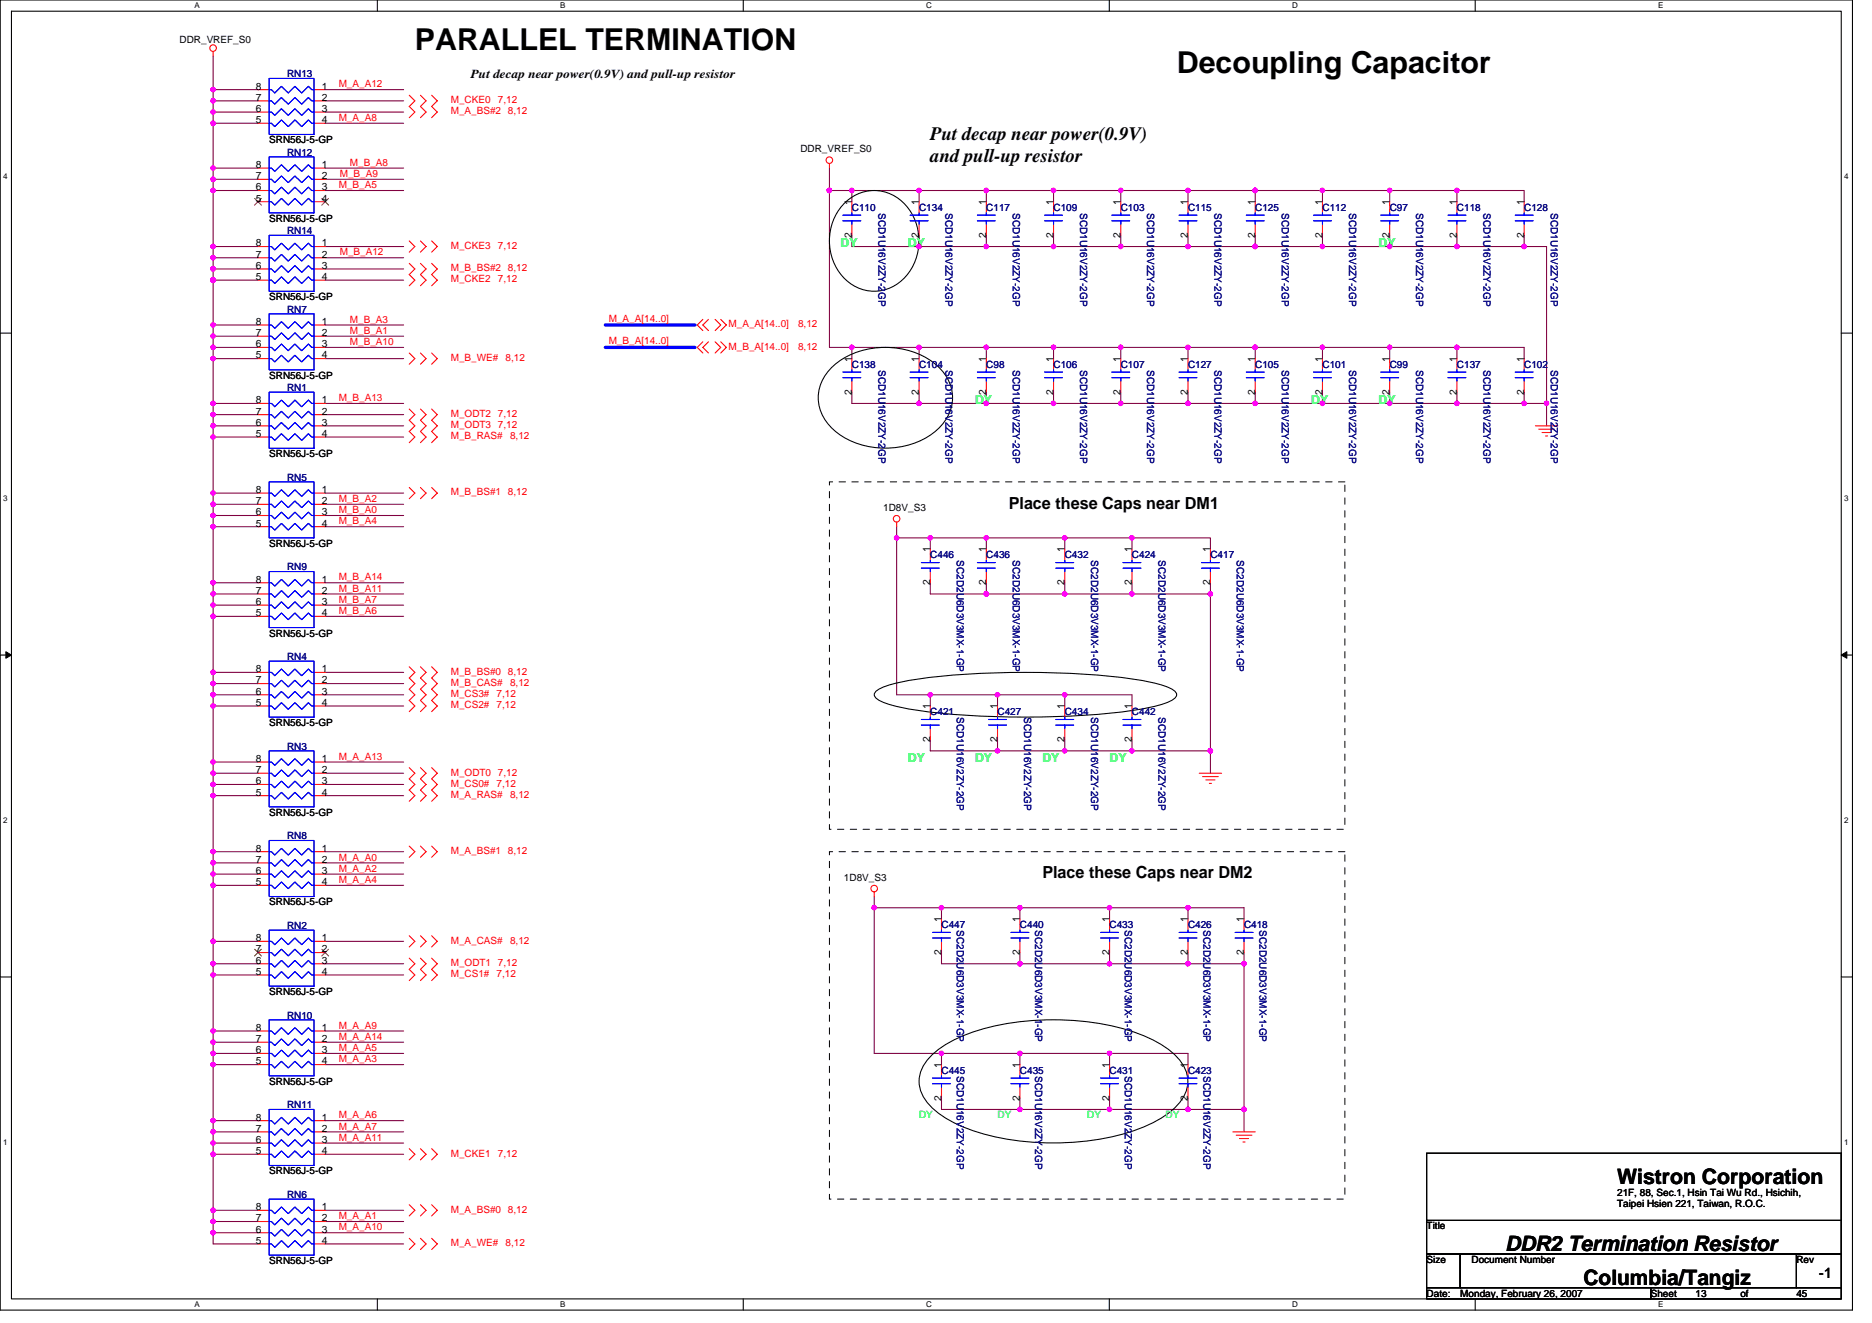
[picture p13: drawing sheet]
<svg xmlns="http://www.w3.org/2000/svg" width="297mm" height="210mm" viewBox="0 0 297 210" stroke-linecap="round" stroke-linejoin="round" font-family="sans-serif">
<defs><g id="words">
<g font-size="4.8">
<text x="65.8" y="8">PARALLEL TERMINATION</text>
<text x="186.7" y="11.6">Decoupling Capacitor</text>
</g>
<g font-size="3.4">
<text x="256.6" y="187.9">Wistron Corporation</text>
<text x="238.8" y="198.5">DDR2 Termination Resistor</text>
<text x="251.3" y="203.9">Columbia/Tangiz</text>
</g>
<g font-size="3">
<text x="147.6" y="22.3">Put decap near power(0.9V)</text>
<text x="147.6" y="25.8">and pull-up resistor</text>
</g>
<g font-size="2.6">
<text x="160.1" y="80.7">Place these Caps near DM1</text>
<text x="165.4" y="139.4">Place these Caps near DM2</text>
</g>
<text font-size="2.3" x="288.6" y="202.8">-1</text>
<text font-size="1.9" x="74.7" y="12.4">Put decap near power(0.9V) and pull-up resistor</text>
<g font-size="1.9" fill="#00ff40">
<text x="133.4" y="39.2">DY</text>
<text x="144.1" y="39.2">DY</text>
<text x="218.7" y="39.2">DY</text>
<text x="154.7" y="64.1">DY</text>
<text x="208.1" y="64.1">DY</text>
<text x="218.7" y="64.1">DY</text>
<text x="144.1" y="120.9">DY</text>
<text x="154.7" y="120.9">DY</text>
<text x="165.4" y="120.9">DY</text>
<text x="176.1" y="120.9">DY</text>
</g>
<g font-size="1.6">
<text x="28.5" y="6.8">DDR_VREF_S0</text>
<text x="40.6" y="17.8">6</text>
<text x="40.6" y="16">7</text>
<text x="40.6" y="14.2">8</text>
<text x="51.1" y="14.2">1</text>
<text x="51.1" y="16">2</text>
<text x="51.1" y="17.8">3</text>
<text x="40.6" y="19.5">5</text>
<text x="42.7" y="22.8">SRN56J-5-GP</text>
<text x="51.1" y="19.5">4</text>
<text x="40.6" y="28.4">7</text>
<text x="40.6" y="26.6">8</text>
<text x="51.1" y="26.6">1</text>
<text x="51.1" y="28.4">2</text>
<text x="127" y="24.2">DDR_VREF_S0</text>
<text x="40.6" y="32">5</text>
<text x="40.6" y="30.2">6</text>
<text x="42.7" y="35.2">SRN56J-5-GP</text>
<text x="51.1" y="30.2">3</text>
<text x="51.1" y="32">4</text>
<text x="135.1" y="32.5" transform="rotate(-90 135.1 32.5)">1</text>
<text x="145.8" y="32.5" transform="rotate(-90 145.8 32.5)">1</text>
<text x="156.5" y="32.5" transform="rotate(-90 156.5 32.5)">1</text>
<text x="167.1" y="32.5" transform="rotate(-90 167.1 32.5)">1</text>
<text x="177.8" y="32.5" transform="rotate(-90 177.8 32.5)">1</text>
<text x="188.5" y="32.5" transform="rotate(-90 188.5 32.5)">1</text>
<text x="199.2" y="32.5" transform="rotate(-90 199.2 32.5)">1</text>
<text x="209.8" y="32.5" transform="rotate(-90 209.8 32.5)">1</text>
<text x="220.5" y="32.5" transform="rotate(-90 220.5 32.5)">1</text>
<text x="231.2" y="32.5" transform="rotate(-90 231.2 32.5)">1</text>
<text x="241.8" y="32.5" transform="rotate(-90 241.8 32.5)">1</text>
<text x="40.6" y="40.9">7</text>
<text x="40.6" y="39.1">8</text>
<text x="51.1" y="39.1">1</text>
<text x="51.1" y="40.9">2</text>
<text x="135.1" y="37.7" transform="rotate(-90 135.1 37.7)">2</text>
<text x="145.8" y="37.7" transform="rotate(-90 145.8 37.7)">2</text>
<text x="156.5" y="37.7" transform="rotate(-90 156.5 37.7)">2</text>
<text x="167.1" y="37.7" transform="rotate(-90 167.1 37.7)">2</text>
<text x="177.8" y="37.7" transform="rotate(-90 177.8 37.7)">2</text>
<text x="188.5" y="37.7" transform="rotate(-90 188.5 37.7)">2</text>
<text x="199.2" y="37.7" transform="rotate(-90 199.2 37.7)">2</text>
<text x="209.8" y="37.7" transform="rotate(-90 209.8 37.7)">2</text>
<text x="220.5" y="37.7" transform="rotate(-90 220.5 37.7)">2</text>
<text x="231.2" y="37.7" transform="rotate(-90 231.2 37.7)">2</text>
<text x="241.8" y="37.7" transform="rotate(-90 241.8 37.7)">2</text>
<text x="40.6" y="44.4">5</text>
<text x="40.6" y="42.7">6</text>
<text x="42.7" y="47.6">SRN56J-5-GP</text>
<text x="51.1" y="42.7">3</text>
<text x="51.1" y="44.4">4</text>
<text x="40.6" y="53.3">7</text>
<text x="40.6" y="51.5">8</text>
<text x="51.1" y="51.5">1</text>
<text x="51.1" y="53.3">2</text>
<text x="40.6" y="56.9">5</text>
<text x="40.6" y="55.1">6</text>
<text x="51.1" y="55.1">3</text>
<text x="51.1" y="56.9">4</text>
<text x="135.1" y="57.4" transform="rotate(-90 135.1 57.4)">1</text>
<text x="145.8" y="57.4" transform="rotate(-90 145.8 57.4)">1</text>
<text x="156.5" y="57.4" transform="rotate(-90 156.5 57.4)">1</text>
<text x="167.1" y="57.4" transform="rotate(-90 167.1 57.4)">1</text>
<text x="177.8" y="57.4" transform="rotate(-90 177.8 57.4)">1</text>
<text x="188.5" y="57.4" transform="rotate(-90 188.5 57.4)">1</text>
<text x="199.2" y="57.4" transform="rotate(-90 199.2 57.4)">1</text>
<text x="209.8" y="57.4" transform="rotate(-90 209.8 57.4)">1</text>
<text x="220.5" y="57.4" transform="rotate(-90 220.5 57.4)">1</text>
<text x="231.2" y="57.4" transform="rotate(-90 231.2 57.4)">1</text>
<text x="241.8" y="57.4" transform="rotate(-90 241.8 57.4)">1</text>
<text x="40.6" y="65.8">7</text>
<text x="40.6" y="64">8</text>
<text x="42.7" y="60.1">SRN56J-5-GP</text>
<text x="51.1" y="64">1</text>
<text x="51.1" y="65.8">2</text>
<text x="135.1" y="62.6" transform="rotate(-90 135.1 62.6)">2</text>
<text x="145.8" y="62.6" transform="rotate(-90 145.8 62.6)">2</text>
<text x="156.5" y="62.6" transform="rotate(-90 156.5 62.6)">2</text>
<text x="167.1" y="62.6" transform="rotate(-90 167.1 62.6)">2</text>
<text x="177.8" y="62.6" transform="rotate(-90 177.8 62.6)">2</text>
<text x="188.5" y="62.6" transform="rotate(-90 188.5 62.6)">2</text>
<text x="199.2" y="62.6" transform="rotate(-90 199.2 62.6)">2</text>
<text x="209.8" y="62.6" transform="rotate(-90 209.8 62.6)">2</text>
<text x="220.5" y="62.6" transform="rotate(-90 220.5 62.6)">2</text>
<text x="231.2" y="62.6" transform="rotate(-90 231.2 62.6)">2</text>
<text x="241.8" y="62.6" transform="rotate(-90 241.8 62.6)">2</text>
<text x="40.6" y="69.3">5</text>
<text x="40.6" y="67.5">6</text>
<text x="51.1" y="67.5">3</text>
<text x="51.1" y="69.3">4</text>
<text x="42.7" y="72.5">SRN56J-5-GP</text>
<text x="40.6" y="83.5">5</text>
<text x="40.6" y="81.8">6</text>
<text x="40.6" y="80">7</text>
<text x="40.6" y="78.2">8</text>
<text x="51.1" y="78.2">1</text>
<text x="51.1" y="80">2</text>
<text x="51.1" y="81.8">3</text>
<text x="51.1" y="83.5">4</text>
<text x="140.1" y="81.1">1D8V_S3</text>
<text x="42.7" y="86.8">SRN56J-5-GP</text>
<text x="147.6" y="87.7" transform="rotate(-90 147.6 87.7)">1</text>
<text x="156.5" y="87.7" transform="rotate(-90 156.5 87.7)">1</text>
<text x="168.9" y="87.7" transform="rotate(-90 168.9 87.7)">1</text>
<text x="179.6" y="87.7" transform="rotate(-90 179.6 87.7)">1</text>
<text x="192" y="87.7" transform="rotate(-90 192 87.7)">1</text>
<text x="40.6" y="96">6</text>
<text x="40.6" y="94.2">7</text>
<text x="40.6" y="92.4">8</text>
<text x="51.1" y="92.4">1</text>
<text x="51.1" y="94.2">2</text>
<text x="51.1" y="96">3</text>
<text x="147.6" y="92.8" transform="rotate(-90 147.6 92.8)">2</text>
<text x="156.5" y="92.8" transform="rotate(-90 156.5 92.8)">2</text>
<text x="168.9" y="92.8" transform="rotate(-90 168.9 92.8)">2</text>
<text x="179.6" y="92.8" transform="rotate(-90 179.6 92.8)">2</text>
<text x="192" y="92.8" transform="rotate(-90 192 92.8)">2</text>
<text x="40.6" y="97.8">5</text>
<text x="42.7" y="101">SRN56J-5-GP</text>
<text x="51.1" y="97.8">4</text>
<text x="40.6" y="106.7">8</text>
<text x="51.1" y="106.7">1</text>
<text x="40.6" y="112">5</text>
<text x="40.6" y="110.2">6</text>
<text x="40.6" y="108.4">7</text>
<text x="51.1" y="108.4">2</text>
<text x="51.1" y="110.2">3</text>
<text x="51.1" y="112">4</text>
<text x="147.6" y="112.5" transform="rotate(-90 147.6 112.5)">1</text>
<text x="158.3" y="112.5" transform="rotate(-90 158.3 112.5)">1</text>
<text x="168.9" y="112.5" transform="rotate(-90 168.9 112.5)">1</text>
<text x="179.6" y="112.5" transform="rotate(-90 179.6 112.5)">1</text>
<text x="42.7" y="115.2">SRN56J-5-GP</text>
<text x="147.6" y="117.7" transform="rotate(-90 147.6 117.7)">2</text>
<text x="158.3" y="117.7" transform="rotate(-90 158.3 117.7)">2</text>
<text x="168.9" y="117.7" transform="rotate(-90 168.9 117.7)">2</text>
<text x="179.6" y="117.7" transform="rotate(-90 179.6 117.7)">2</text>
<text x="40.6" y="124.4">6</text>
<text x="40.6" y="122.7">7</text>
<text x="40.6" y="120.9">8</text>
<text x="51.1" y="120.9">1</text>
<text x="51.1" y="122.7">2</text>
<text x="51.1" y="124.4">3</text>
<text x="40.6" y="126.2">5</text>
<text x="42.7" y="129.4">SRN56J-5-GP</text>
<text x="51.1" y="126.2">4</text>
<text x="40.6" y="136.9">7</text>
<text x="40.6" y="135.1">8</text>
<text x="51.1" y="135.1">1</text>
<text x="51.1" y="136.9">2</text>
<text x="40.6" y="140.4">5</text>
<text x="40.6" y="138.7">6</text>
<text x="42.7" y="143.7">SRN56J-5-GP</text>
<text x="51.1" y="138.7">3</text>
<text x="51.1" y="140.4">4</text>
<text x="133.9" y="139.7">1D8V_S3</text>
<text x="40.6" y="149.3">8</text>
<text x="51.1" y="149.3">1</text>
<text x="149.4" y="146.3" transform="rotate(-90 149.4 146.3)">1</text>
<text x="161.8" y="146.3" transform="rotate(-90 161.8 146.3)">1</text>
<text x="176" y="146.3" transform="rotate(-90 176 146.3)">1</text>
<text x="188.5" y="146.3" transform="rotate(-90 188.5 146.3)">1</text>
<text x="197.4" y="146.3" transform="rotate(-90 197.4 146.3)">1</text>
<text x="40.6" y="154.7">5</text>
<text x="40.6" y="152.9">6</text>
<text x="40.6" y="151.1">7</text>
<text x="51.1" y="151.1">2</text>
<text x="51.1" y="152.9">3</text>
<text x="51.1" y="154.7">4</text>
<text x="149.4" y="151.5" transform="rotate(-90 149.4 151.5)">2</text>
<text x="161.8" y="151.5" transform="rotate(-90 161.8 151.5)">2</text>
<text x="176" y="151.5" transform="rotate(-90 176 151.5)">2</text>
<text x="188.5" y="151.5" transform="rotate(-90 188.5 151.5)">2</text>
<text x="197.4" y="151.5" transform="rotate(-90 197.4 151.5)">2</text>
<text x="42.7" y="157.9">SRN56J-5-GP</text>
<text x="40.6" y="167.1">6</text>
<text x="40.6" y="165.3">7</text>
<text x="40.6" y="163.6">8</text>
<text x="51.1" y="163.6">1</text>
<text x="51.1" y="165.3">2</text>
<text x="51.1" y="167.1">3</text>
<text x="40.6" y="168.9">5</text>
<text x="42.7" y="172.1">SRN56J-5-GP</text>
<text x="51.1" y="168.9">4</text>
<text x="149.4" y="169.4" transform="rotate(-90 149.4 169.4)">1</text>
<text x="161.8" y="169.4" transform="rotate(-90 161.8 169.4)">1</text>
<text x="176" y="169.4" transform="rotate(-90 176 169.4)">1</text>
<text x="188.5" y="169.4" transform="rotate(-90 188.5 169.4)">1</text>
<text x="40.6" y="179.6">7</text>
<text x="40.6" y="177.8">8</text>
<text x="51.1" y="177.8">1</text>
<text x="51.1" y="179.6">2</text>
<text x="149.4" y="174.6" transform="rotate(-90 149.4 174.6)">2</text>
<text x="161.8" y="174.6" transform="rotate(-90 161.8 174.6)">2</text>
<text x="176" y="174.6" transform="rotate(-90 176 174.6)">2</text>
<text x="188.5" y="174.6" transform="rotate(-90 188.5 174.6)">2</text>
<text x="40.6" y="183.1">5</text>
<text x="40.6" y="181.3">6</text>
<text x="51.1" y="181.3">3</text>
<text x="51.1" y="183.1">4</text>
<text x="42.7" y="186.3">SRN56J-5-GP</text>
<text x="256.6" y="189.7">21F, 88, Sec.1, Hsin Tai Wu Rd., Hsichih,</text>
<text x="256.6" y="191.5">Taipei Hsien 221, Taiwan, R.O.C.</text>
<text x="40.6" y="197.3">5</text>
<text x="40.6" y="195.6">6</text>
<text x="40.6" y="193.8">7</text>
<text x="40.6" y="192">8</text>
<text x="51.1" y="192">1</text>
<text x="51.1" y="193.8">2</text>
<text x="51.1" y="195.6">3</text>
<text x="51.1" y="197.3">4</text>
<text x="226.4" y="195.1">Title</text>
<text x="42.7" y="200.6">SRN56J-5-GP</text>
<text x="226.4" y="200.4">Size</text>
<text x="233.5" y="200.4">Document Number</text>
<text x="285" y="200.4">Rev</text>
<text x="226.4" y="205.7">Date:</text>
<text x="231.7" y="205.7">Monday, February 26, 2007</text>
<text x="261.9" y="205.7">Sheet</text>
<text x="269" y="205.7">13</text>
<text x="276.2" y="205.7">of</text>
<text x="285" y="205.7">45</text>
</g>
<g font-size="1.6" fill="#000080">
<text x="45.5" y="12.3">RN13</text>
<text x="45.5" y="24.7">RN12</text>
<text x="135.2" y="33.4">C110</text>
<text x="139.4" y="33.8" transform="rotate(90 139.4 33.8)">SCD1U16V2ZY-2GP</text>
<text x="145.8" y="33.4">C134</text>
<text x="150" y="33.8" transform="rotate(90 150 33.8)">SCD1U16V2ZY-2GP</text>
<text x="156.5" y="33.4">C117</text>
<text x="160.7" y="33.8" transform="rotate(90 160.7 33.8)">SCD1U16V2ZY-2GP</text>
<text x="167.2" y="33.4">C109</text>
<text x="171.4" y="33.8" transform="rotate(90 171.4 33.8)">SCD1U16V2ZY-2GP</text>
<text x="177.8" y="33.4">C103</text>
<text x="182.1" y="33.8" transform="rotate(90 182.1 33.8)">SCD1U16V2ZY-2GP</text>
<text x="188.5" y="33.4">C115</text>
<text x="192.7" y="33.8" transform="rotate(90 192.7 33.8)">SCD1U16V2ZY-2GP</text>
<text x="199.2" y="33.4">C125</text>
<text x="203.4" y="33.8" transform="rotate(90 203.4 33.8)">SCD1U16V2ZY-2GP</text>
<text x="209.8" y="33.4">C112</text>
<text x="214.1" y="33.8" transform="rotate(90 214.1 33.8)">SCD1U16V2ZY-2GP</text>
<text x="220.5" y="33.4">C97</text>
<text x="224.7" y="33.8" transform="rotate(90 224.7 33.8)">SCD1U16V2ZY-2GP</text>
<text x="231.2" y="33.4">C118</text>
<text x="235.4" y="33.8" transform="rotate(90 235.4 33.8)">SCD1U16V2ZY-2GP</text>
<text x="241.8" y="33.4">C128</text>
<text x="246.1" y="33.8" transform="rotate(90 246.1 33.8)">SCD1U16V2ZY-2GP</text>
<text x="45.5" y="37.1">RN14</text>
<text x="45.5" y="49.6">RN7</text>
<text x="135.2" y="58.3">C138</text>
<text x="139.4" y="58.7" transform="rotate(90 139.4 58.7)">SCD1U16V2ZY-2GP</text>
<text x="145.8" y="58.3">C104</text>
<text x="150" y="58.7" transform="rotate(90 150 58.7)">SCD1U16V2ZY-2GP</text>
<text x="156.5" y="58.3">C98</text>
<text x="160.7" y="58.7" transform="rotate(90 160.7 58.7)">SCD1U16V2ZY-2GP</text>
<text x="167.2" y="58.3">C106</text>
<text x="171.4" y="58.7" transform="rotate(90 171.4 58.7)">SCD1U16V2ZY-2GP</text>
<text x="177.8" y="58.3">C107</text>
<text x="182.1" y="58.7" transform="rotate(90 182.1 58.7)">SCD1U16V2ZY-2GP</text>
<text x="188.5" y="58.3">C127</text>
<text x="192.7" y="58.7" transform="rotate(90 192.7 58.7)">SCD1U16V2ZY-2GP</text>
<text x="199.2" y="58.3">C105</text>
<text x="203.4" y="58.7" transform="rotate(90 203.4 58.7)">SCD1U16V2ZY-2GP</text>
<text x="209.8" y="58.3">C101</text>
<text x="214.1" y="58.7" transform="rotate(90 214.1 58.7)">SCD1U16V2ZY-2GP</text>
<text x="220.5" y="58.3">C99</text>
<text x="224.7" y="58.7" transform="rotate(90 224.7 58.7)">SCD1U16V2ZY-2GP</text>
<text x="231.2" y="58.3">C137</text>
<text x="235.4" y="58.7" transform="rotate(90 235.4 58.7)">SCD1U16V2ZY-2GP</text>
<text x="241.8" y="58.3">C102</text>
<text x="246.1" y="58.7" transform="rotate(90 246.1 58.7)">SCD1U16V2ZY-2GP</text>
<text x="45.5" y="62">RN1</text>
<text x="45.5" y="76.3">RN5</text>
<text x="147.6" y="88.5">C446</text>
<text x="151.8" y="88.9" transform="rotate(90 151.8 88.9)">SC2D2U6D3V3MX-1-GP</text>
<text x="156.5" y="88.5">C436</text>
<text x="160.7" y="88.9" transform="rotate(90 160.7 88.9)">SC2D2U6D3V3MX-1-GP</text>
<text x="168.9" y="88.5">C432</text>
<text x="173.2" y="88.9" transform="rotate(90 173.2 88.9)">SC2D2U6D3V3MX-1-GP</text>
<text x="179.6" y="88.5">C424</text>
<text x="183.8" y="88.9" transform="rotate(90 183.8 88.9)">SC2D2U6D3V3MX-1-GP</text>
<text x="192.1" y="88.5">C417</text>
<text x="196.3" y="88.9" transform="rotate(90 196.3 88.9)">SC2D2U6D3V3MX-1-GP</text>
<text x="45.5" y="90.5">RN9</text>
<text x="45.5" y="104.7">RN4</text>
<text x="147.6" y="113.4">C421</text>
<text x="151.8" y="113.8" transform="rotate(90 151.8 113.8)">SCD1U16V2ZY-2GP</text>
<text x="158.3" y="113.4">C427</text>
<text x="162.5" y="113.8" transform="rotate(90 162.5 113.8)">SCD1U16V2ZY-2GP</text>
<text x="168.9" y="113.4">C434</text>
<text x="173.2" y="113.8" transform="rotate(90 173.2 113.8)">SCD1U16V2ZY-2GP</text>
<text x="179.6" y="113.4">C442</text>
<text x="183.8" y="113.8" transform="rotate(90 183.8 113.8)">SCD1U16V2ZY-2GP</text>
<text x="45.5" y="118.9">RN3</text>
<text x="45.5" y="133.2">RN8</text>
<text x="45.5" y="147.4">RN2</text>
<text x="149.4" y="147.2">C447</text>
<text x="151.8" y="147.6" transform="rotate(90 151.8 147.6)">SC2D2U6D3V3MX-1-GP</text>
<text x="161.8" y="147.2">C440</text>
<text x="164.3" y="147.6" transform="rotate(90 164.3 147.6)">SC2D2U6D3V3MX-1-GP</text>
<text x="176.1" y="147.2">C433</text>
<text x="178.5" y="147.6" transform="rotate(90 178.5 147.6)">SC2D2U6D3V3MX-1-GP</text>
<text x="188.5" y="147.2">C426</text>
<text x="190.9" y="147.6" transform="rotate(90 190.9 147.6)">SC2D2U6D3V3MX-1-GP</text>
<text x="197.4" y="147.2">C418</text>
<text x="199.8" y="147.6" transform="rotate(90 199.8 147.6)">SC2D2U6D3V3MX-1-GP</text>
<text x="45.5" y="161.6">RN10</text>
<text x="149.4" y="170.3">C445</text>
<text x="151.8" y="170.7" transform="rotate(90 151.8 170.7)">SCD1U16V2ZY-2GP</text>
<text x="161.8" y="170.3">C435</text>
<text x="164.3" y="170.7" transform="rotate(90 164.3 170.7)">SCD1U16V2ZY-2GP</text>
<text x="176.1" y="170.3">C431</text>
<text x="178.5" y="170.7" transform="rotate(90 178.5 170.7)">SCD1U16V2ZY-2GP</text>
<text x="188.5" y="170.3">C423</text>
<text x="190.9" y="170.7" transform="rotate(90 190.9 170.7)">SCD1U16V2ZY-2GP</text>
<text x="45.5" y="175.8">RN11</text>
<text x="45.5" y="190.1">RN6</text>
</g>
<g font-size="1.6" fill="#f00">
<text x="53.7" y="13.9">M_A_A12</text>
<text x="71.5" y="16.4">M_CKE0</text>
<text x="79" y="16.4">7,12</text>
<text x="53.7" y="19.2">M_A_A8</text>
<text x="71.5" y="18.1">M_A_BS#2 8,12</text>
<text x="53.7" y="29.9">M_B_A5</text>
<text x="53.9" y="28.1">M_B_A9</text>
<text x="55.5" y="26.3">M_B_A8</text>
<text x="53.9" y="40.5">M_B_A12</text>
<text x="71.5" y="39.5">M_CKE3</text>
<text x="79" y="39.5">7,12</text>
<text x="71.5" y="43">M_B_BS#2 8,12</text>
<text x="71.5" y="44.8">M_CKE2</text>
<text x="79" y="44.8">7,12</text>
<text x="55.5" y="51.2">M_B_A3</text>
<text x="55.5" y="53">M_B_A1</text>
<text x="96.6" y="51">M_A_A[14..0]</text>
<text x="115.6" y="51.9">M_A_A[14..0]</text>
<text x="126.6" y="51.9">8,12</text>
<text x="55.5" y="54.8">M_B_A10</text>
<text x="71.5" y="57.3">M_B_WE#</text>
<text x="80.2" y="57.3">8,12</text>
<text x="96.6" y="54.6">M_B_A[14..0]</text>
<text x="115.6" y="55.5">M_B_A[14..0]</text>
<text x="126.6" y="55.5">8,12</text>
<text x="53.7" y="63.6">M_B_A13</text>
<text x="71.5" y="69.7">M_B_RAS#</text>
<text x="71.5" y="67.9">M_ODT3 7,12</text>
<text x="71.5" y="66.1">M_ODT2 7,12</text>
<text x="80.9" y="69.7">8,12</text>
<text x="53.7" y="81.4">M_B_A0</text>
<text x="53.7" y="83.2">M_B_A4</text>
<text x="53.7" y="79.7">M_B_A2</text>
<text x="71.5" y="78.6">M_B_BS#1 8,12</text>
<text x="53.7" y="93.9">M_B_A11</text>
<text x="53.7" y="95.7">M_B_A7</text>
<text x="53.7" y="92.1">M_B_A14</text>
<text x="53.7" y="97.4">M_B_A6</text>
<text x="71.5" y="107">M_B_BS#0 8,12</text>
<text x="71.5" y="108.8">M_B_CAS#</text>
<text x="71.5" y="112.4">M_CS2#</text>
<text x="71.5" y="110.6">M_CS3#</text>
<text x="78.8" y="112.4">7,12</text>
<text x="78.8" y="110.6">7,12</text>
<text x="80.9" y="108.8">8,12</text>
<text x="53.7" y="120.5">M_A_A13</text>
<text x="71.5" y="124.8">M_CS0#</text>
<text x="71.5" y="123">M_ODT0 7,12</text>
<text x="78.8" y="124.8">7,12</text>
<text x="71.5" y="126.6">M_A_RAS#</text>
<text x="80.9" y="126.6">8,12</text>
<text x="53.7" y="136.5">M_A_A0</text>
<text x="71.5" y="135.5">M_A_BS#1 8,12</text>
<text x="53.7" y="140.1">M_A_A4</text>
<text x="53.7" y="138.3">M_A_A2</text>
<text x="71.5" y="149.7">M_A_CAS#</text>
<text x="80.9" y="149.7">8,12</text>
<text x="71.5" y="155">M_CS1#</text>
<text x="71.5" y="153.3">M_ODT1 7,12</text>
<text x="78.8" y="155">7,12</text>
<text x="53.7" y="163.2">M_A_A9</text>
<text x="53.7" y="166.8">M_A_A5</text>
<text x="53.7" y="165">M_A_A14</text>
<text x="53.7" y="168.6">M_A_A3</text>
<text x="53.7" y="177.4">M_A_A6</text>
<text x="53.7" y="179.2">M_A_A7</text>
<text x="53.7" y="181">M_A_A11</text>
<text x="71.5" y="183.5">M_CKE1</text>
<text x="79" y="183.5">7,12</text>
<text x="53.7" y="195.2">M_A_A10</text>
<text x="53.7" y="193.4">M_A_A1</text>
<text x="71.5" y="197.7">M_A_WE#</text>
<text x="71.5" y="192.4">M_A_BS#0 8,12</text>
<text x="80.2" y="197.7">8,12</text>
</g>
<g font-size="1.6" fill="#00ff40">
<text x="145.8" y="177.4">DY</text>
<text x="158.3" y="177.4">DY</text>
<text x="172.5" y="177.4">DY</text>
<text x="185" y="177.4">DY</text>
</g>
<g font-size="1.3">
<text x="30.8" y="1.3">A</text>
<text x="88.9" y="1.3">B</text>
<text x="147" y="1.3">C</text>
<text x="205" y="1.3">D</text>
<text x="263.1" y="1.3">E</text>
<text x=".5" y="28.4">4</text>
<text x="292.6" y="28.4">4</text>
<text x=".5" y="79.5">3</text>
<text x="292.6" y="79.5">3</text>
<text x=".5" y="130.6">2</text>
<text x="292.6" y="130.6">2</text>
<text x=".5" y="181.7">1</text>
<text x="292.6" y="181.7">1</text>
<text x="30.8" y="207.4">A</text>
<text x="88.9" y="207.4">B</text>
<text x="147" y="207.4">C</text>
<text x="205" y="207.4">D</text>
<text x="263.1" y="207.4">E</text>
</g>
</g></defs>
<path d="M0 0h293.9v207.9h-293.9zM1.8 1.8h290.4v204.3h-290.4z" fill="none" stroke="#000" stroke-width=".17"/>
<g fill="#fff">
<path d="M30.8 .2h.9v1.4h-.9z"/>
<path d="M30.8 206.3h.9v1.4h-.9z"/>
</g>
<path d="M59.9 0v1.8M59.9 206.1v1.8" fill="none" stroke="#000" stroke-width=".17"/>
<g fill="#fff">
<path d="M88.9 .2h.8v1.4h-.8z"/>
<path d="M88.9 206.3h.8v1.4h-.8z"/>
</g>
<path d="M117.9 0v1.8M117.9 206.1v1.8" fill="none" stroke="#000" stroke-width=".17"/>
<g fill="#fff">
<path d="M147 .2h.9v1.4h-.9z"/>
<path d="M147 206.3h.9v1.4h-.9z"/>
</g>
<path d="M176 0v1.8M176 206.1v1.8" fill="none" stroke="#000" stroke-width=".17"/>
<g fill="#fff">
<path d="M205 .2h.9v1.4h-.9z"/>
<path d="M205 206.3h.9v1.4h-.9z"/>
</g>
<path d="M234.1 0v1.8M234.1 206.1v1.8" fill="none" stroke="#000" stroke-width=".17"/>
<g fill="#fff">
<path d="M263.1 .2h.8v1.4h-.8z"/>
<path d="M263.1 206.3h.8v1.4h-.8z"/>
<path d="M.5 27.3h.7v1.4h-.7z"/>
<path d="M292.6 27.3h.7v1.4h-.7z"/>
<path d="M.5 78.4h.7v1.4h-.7z"/>
<path d="M292.6 78.4h.7v1.4h-.7z"/>
</g>
<path d="M0 52.9h1.8M292.2 52.9h1.7" fill="none" stroke="#000" stroke-width=".17"/>
<g fill="#fff">
<path d="M.5 129.5h.7v1.4h-.7z"/>
<path d="M292.6 129.5h.7v1.4h-.7z"/>
</g>
<path d="M0 103.9h1.8M292.2 103.9h1.7" fill="none" stroke="#000" stroke-width=".17"/>
<path d="M.9 103.4l.9 .5-.9 .5zM292.2 103.9l.8-.5v1z" fill="#000" stroke="#000" stroke-width=".16"/>
<g fill="#fff">
<path d="M.5 180.5h.7v1.4h-.7z"/>
<path d="M292.6 180.5h.7v1.4h-.7z"/>
</g>
<g fill="none" stroke="#000" stroke-width=".17">
<path d="M134.1 32.2a6.6 6.6 0 0 1 10.6 1.7 8.5 8.5 0 0 1-3 11.6 6.7 6.7 0 0 1-8.9-2.9 8.7 8.7 0 0 1 1.3-10.4zM131.7 58.5a12.7 12.7 0 0 1 12.6-2.8 9.3 9.3 0 0 1 6.5 5.4 6.6 6.6 0 0 1-2.3 7.3 13.1 13.1 0 0 1-16 0 6.5 6.5 0 0 1-.8-9.9zM138.8 109.9a5.4 5.4 0 0 1 2.8-1.4 87.2 87.2 0 0 1 18.7-1.8 113.6 113.6 0 0 1 22.3 1.5 8.4 8.4 0 0 1 4 1.7l.1 .3a2.32 2.32 0 0 1-1.9 1.4 55.4 55.4 0 0 1-12.8 1.9 134.7 134.7 0 0 1-27.8-1 15.4 15.4 0 0 1-5-1.6l-.4-.3-.1-.4zM0 155h1.8M292.2 155h1.7M147.5 167.8a17.7 17.7 0 0 1 7.7-4.3 42.9 42.9 0 0 1 25.5 .5 14.2 14.2 0 0 1 6.8 4.7 5 5 0 0 1-.7 6.7 17.7 17.7 0 0 1-7.7 4.3 42.8 42.8 0 0 1-25.5-.6 14.2 14.2 0 0 1-6.8-4.6 5 5 0 0 1 .7-6.7zM226.4 199h5.3v5.3h-5.3zM226.4 183h65.8v10.6h-65.8zM226.4 193.6h65.8v5.4h-65.8zM231.7 199h53.3v5.3h-53.3zM285 199h7.2v5.3h-7.2zM226.4 204.3h35.5v1.8h-35.5z"/>
<path d="M261.9 204.3h30.3v1.8h-30.3z"/>
</g>
<g fill="none" stroke="#800040" stroke-width=".17">
<path d="M33.8 8.9v19.5M33.8 17.8h7.1M33.8 19.6h7.1M33.8 14.2h7.1M33.8 16h7.1M51.6 17.8h12.4M51.6 19.6h12.4M51.6 14.2h12.4M51.6 16h12.4M33.8 28.4v1.8h7.1M33.8 30.2v14.2M33.8 39.1h7.1"/>
<path d="M33.8 28.4h7.1M33.8 26.7h7.1M51.6 30.2h12.4M51.6 39.1h12.4M51.6 28.4h12.4M51.6 26.7h12.4M131.6 30.2h88.9M131.6 26.7v28.4h110.2v1.8M135.2 37.3v1.8h110.2v28.5M135.2 30.2v1.8M145.8 30.2v1.8M145.8 37.3v1.8"/>
<path d="M156.5 30.2v1.8M156.5 37.3v1.8M167.2 30.2v1.8M167.2 37.3v1.8M177.8 30.2v1.8M177.8 37.3v1.8M188.5 30.2v1.8M188.5 37.3v1.8M199.2 30.2v1.8M199.2 37.3v1.8M209.8 30.2v1.8M209.8 37.3v1.8"/>
<path d="M220.5 30.2h10.7v1.8M220.5 30.2v1.8M220.5 37.3v1.8M231.2 30.2h10.6v1.8M231.2 37.3v1.8M241.8 37.3v1.8M33.8 44.4v7.2h7.1M33.8 51.6v1.7h7.1M33.8 53.3v10.7M33.8 42.7h7.1M33.8 55.1h7.1M33.8 56.9h7.1"/>
<path d="M33.8 44.4h7.1M33.8 40.9h7.1M51.6 42.7h12.4M51.6 55.1h12.4M51.6 56.9h12.4M51.6 44.4h12.4M51.6 40.9h12.4M51.6 51.6h12.4M51.6 53.3h12.4M135.2 55.1v1.8M145.8 55.1v1.8M156.5 55.1v1.8"/>
<path d="M167.2 55.1v1.8M177.8 55.1v1.8M188.5 55.1v1.8M199.2 55.1v1.8M209.8 55.1v1.8M220.5 55.1v1.8M231.2 55.1v1.8M33.8 64v1.8h7.1M33.8 67.6v1.7h7.1M33.8 69.3v8.9h7.1M33.8 78.2v1.8h7.1M33.8 65.8v1.8"/>
<path d="M33.8 64h7.1M33.8 67.6h7.1M51.6 64h12.4M51.6 67.6h12.4M51.6 69.3h12.4M51.6 65.8h12.4M51.6 78.2h12.4M135.2 62.2v1.8h110.2M145.8 62.2v1.8M156.5 62.2v1.8M167.2 62.2v1.8M177.8 62.2v1.8"/>
<path d="M188.5 62.2v1.8M199.2 62.2v1.8M209.8 62.2v1.8M220.5 62.2v1.8M231.2 62.2v1.8M241.8 62.2v1.8M33.8 81.8v1.8h7.1M33.8 83.6v8.9h7.1M33.8 92.5v1.7h7.1M33.8 94.2v1.8h7.1M33.8 96v1.8h7.1M33.8 80v1.8"/>
<path d="M33.8 97.8v8.9M33.8 81.8h7.1M51.6 94.2h12.4M51.6 97.8h12.4M51.6 81.8h12.4M51.6 96h12.4M51.6 83.6h12.4M51.6 80h12.4M51.6 92.5h12.4M142.3 83.6v26.6h37.3v1.8M142.3 85.3h37.3M147.6 85.3v1.8"/>
<path d="M147.6 92.5v1.7h44.5M156.5 85.3v1.8M156.5 92.5v1.7M168.9 85.3v1.8M168.9 92.5v1.7M179.6 85.3h12.5v1.8M179.6 85.3v1.8M179.6 92.5v1.7M192.1 92.5v30.2M33.8 106.7v1.8h7.1M33.8 108.5v1.7h7.1M33.8 110.2v1.8h7.1"/>
<path d="M33.8 112v8.9h7.1M33.8 106.7h7.1M51.6 110.2h12.4M51.6 106.7h12.4M51.6 108.5h12.4M51.6 112h12.4M147.6 110.2v1.8M147.6 117.3v1.8h44.5M158.3 110.2v1.8M158.3 117.3v1.8M168.9 110.2v1.8M168.9 117.3v1.8"/>
<path d="M179.6 117.3v1.8M33.8 120.9v1.8h7.1M33.8 122.7v1.8h7.1M33.8 124.5v1.7h7.1M33.8 126.2v8.9h7.1M33.8 135.1v1.8h7.1M33.8 136.9v1.8h7.1M33.8 138.7v58.7h7.1M51.6 135.1h12.4M51.6 124.5h12.4M51.6 122.7h12.4M51.6 126.2h12.4"/>
<path d="M51.6 120.9h12.4M51.6 136.9h12.4M51.6 138.7h12.4M33.8 152.9h7.1M33.8 140.5h7.1M33.8 149.4h7.1M33.8 154.7h7.1M51.6 152.9h12.4M51.6 140.5h12.4M51.6 149.4h12.4M51.6 154.7h12.4M138.7 142.2v24.9h49.8v1.8"/>
<path d="M138.7 144h58.7v1.8M149.4 151.1v1.8h48M149.4 144v1.8M161.8 144v1.8M161.8 151.1v1.8M176.1 144v1.8M176.1 151.1v1.8M188.5 144v1.8M188.5 151.1v1.8M197.4 151.1v28.5M33.8 177.8h7.1M33.8 167.1h7.1"/>
<path d="M33.8 163.6h7.1M33.8 165.4h7.1M33.8 168.9h7.1M33.8 179.6h7.1M51.6 177.8h12.4M51.6 167.1h12.4M51.6 163.6h12.4M51.6 165.4h12.4M51.6 168.9h12.4M51.6 179.6h12.4M149.4 174.2v1.8h48M149.4 167.1v1.8"/>
<path d="M161.8 167.1v1.8M161.8 174.2v1.8M176.1 167.1v1.8M176.1 174.2v1.8M188.5 174.2v1.8M33.8 183.1h7.1M33.8 181.4h7.1M33.8 193.8h7.1M33.8 192h7.1M33.8 195.6h7.1M51.6 183.1h12.4M51.6 181.4h12.4"/>
<path d="M51.6 193.8h12.4M51.6 192h12.4M51.6 197.4h12.4M51.6 195.6h12.4"/>
</g>
<g fill="#f0f" stroke="#f0f" stroke-width=".17">
<circle cx="142.3" cy="85.3" r=".35"/>
<circle cx="147.6" cy="110.2" r=".35"/>
<circle cx="168.9" cy="110.2" r=".35"/>
<circle cx="158.3" cy="110.2" r=".35"/>
<circle cx="168.9" cy="119.1" r=".35"/>
<circle cx="158.3" cy="119.1" r=".35"/>
<circle cx="156.5" cy="94.2" r=".35"/>
<circle cx="33.8" cy="26.7" r=".35"/>
<circle cx="33.8" cy="28.4" r=".35"/>
<circle cx="33.8" cy="30.2" r=".35"/>
<circle cx="147.6" cy="85.3" r=".35"/>
<circle cx="33.8" cy="42.7" r=".35"/>
<circle cx="33.8" cy="152.9" r=".35"/>
<circle cx="245.4" cy="64" r=".35"/>
<circle cx="168.9" cy="85.3" r=".35"/>
<circle cx="156.5" cy="85.3" r=".35"/>
<circle cx="179.6" cy="85.3" r=".35"/>
<circle cx="192.1" cy="94.2" r=".35"/>
<circle cx="177.8" cy="30.2" r=".35"/>
<circle cx="167.2" cy="30.2" r=".35"/>
<circle cx="199.2" cy="64" r=".35"/>
<circle cx="188.5" cy="64" r=".35"/>
<circle cx="199.2" cy="39.1" r=".35"/>
<circle cx="209.8" cy="39.1" r=".35"/>
<circle cx="156.5" cy="64" r=".35"/>
<circle cx="145.8" cy="64" r=".35"/>
<circle cx="209.8" cy="64" r=".35"/>
<circle cx="177.8" cy="39.1" r=".35"/>
<circle cx="167.2" cy="39.1" r=".35"/>
<circle cx="177.8" cy="55.1" r=".35"/>
<circle cx="167.2" cy="55.1" r=".35"/>
<circle cx="177.8" cy="64" r=".35"/>
<circle cx="167.2" cy="64" r=".35"/>
<circle cx="179.6" cy="94.2" r=".35"/>
<circle cx="156.5" cy="39.1" r=".35"/>
<circle cx="145.8" cy="39.1" r=".35"/>
<circle cx="156.5" cy="55.1" r=".35"/>
<circle cx="145.8" cy="55.1" r=".35"/>
<circle cx="209.8" cy="55.1" r=".35"/>
<circle cx="135.2" cy="55.1" r=".35"/>
<circle cx="156.5" cy="30.2" r=".35"/>
<circle cx="145.8" cy="30.2" r=".35"/>
<circle cx="135.2" cy="30.2" r=".35"/>
<circle cx="131.6" cy="30.2" r=".35"/>
<circle cx="209.8" cy="30.2" r=".35"/>
<circle cx="188.5" cy="39.1" r=".35"/>
<circle cx="199.2" cy="55.1" r=".35"/>
<circle cx="188.5" cy="55.1" r=".35"/>
<circle cx="199.2" cy="30.2" r=".35"/>
<circle cx="188.5" cy="30.2" r=".35"/>
<circle cx="33.8" cy="44.4" r=".35"/>
<circle cx="168.9" cy="94.2" r=".35"/>
<circle cx="192.1" cy="119.1" r=".35"/>
<circle cx="179.6" cy="119.1" r=".35"/>
<circle cx="149.4" cy="167.1" r=".35"/>
<circle cx="33.8" cy="64" r=".35"/>
<circle cx="33.8" cy="65.8" r=".35"/>
<circle cx="33.8" cy="67.6" r=".35"/>
<circle cx="33.8" cy="78.2" r=".35"/>
<circle cx="33.8" cy="69.3" r=".35"/>
<circle cx="33.8" cy="80" r=".35"/>
<circle cx="33.8" cy="81.8" r=".35"/>
<circle cx="241.8" cy="64" r=".35"/>
<circle cx="241.8" cy="39.1" r=".35"/>
<circle cx="33.8" cy="92.4" r=".35"/>
<circle cx="33.8" cy="83.6" r=".35"/>
<circle cx="33.8" cy="94.2" r=".35"/>
<circle cx="33.8" cy="96" r=".35"/>
<circle cx="33.8" cy="97.8" r=".35"/>
<circle cx="149.4" cy="144" r=".35"/>
<circle cx="176" cy="144" r=".35"/>
<circle cx="161.8" cy="144" r=".35"/>
<circle cx="197.4" cy="176" r=".35"/>
<circle cx="188.5" cy="176" r=".35"/>
<circle cx="176" cy="152.9" r=".35"/>
<circle cx="161.8" cy="167.1" r=".35"/>
<circle cx="138.7" cy="144" r=".35"/>
<circle cx="176" cy="167.1" r=".35"/>
<circle cx="161.8" cy="152.9" r=".35"/>
<circle cx="188.5" cy="152.9" r=".35"/>
<circle cx="176" cy="176" r=".35"/>
<circle cx="161.8" cy="176" r=".35"/>
<circle cx="188.5" cy="144" r=".35"/>
<circle cx="197.4" cy="152.9" r=".35"/>
<circle cx="33.8" cy="106.7" r=".35"/>
<circle cx="33.8" cy="108.4" r=".35"/>
<circle cx="33.8" cy="112" r=".35"/>
<circle cx="33.8" cy="110.2" r=".35"/>
<circle cx="33.8" cy="120.9" r=".35"/>
<circle cx="33.8" cy="122.7" r=".35"/>
<circle cx="33.8" cy="124.4" r=".35"/>
<circle cx="33.8" cy="135.1" r=".35"/>
<circle cx="33.8" cy="126.2" r=".35"/>
<circle cx="33.8" cy="136.9" r=".35"/>
<circle cx="33.8" cy="51.5" r=".35"/>
<circle cx="33.8" cy="140.4" r=".35"/>
<circle cx="33.8" cy="138.7" r=".35"/>
<circle cx="33.8" cy="53.3" r=".35"/>
<circle cx="33.8" cy="55.1" r=".35"/>
<circle cx="231.2" cy="39.1" r=".35"/>
<circle cx="220.5" cy="39.1" r=".35"/>
<circle cx="231.2" cy="30.2" r=".35"/>
<circle cx="220.5" cy="30.2" r=".35"/>
<circle cx="33.8" cy="149.3" r=".35"/>
<circle cx="33.8" cy="154.7" r=".35"/>
<circle cx="33.8" cy="163.6" r=".35"/>
<circle cx="33.8" cy="165.3" r=".35"/>
<circle cx="33.8" cy="167.1" r=".35"/>
<circle cx="33.8" cy="168.9" r=".35"/>
<circle cx="33.8" cy="177.8" r=".35"/>
<circle cx="33.8" cy="181.3" r=".35"/>
<circle cx="33.8" cy="179.6" r=".35"/>
<circle cx="33.8" cy="193.8" r=".35"/>
<circle cx="33.8" cy="192" r=".35"/>
<circle cx="33.8" cy="183.1" r=".35"/>
<circle cx="33.8" cy="195.6" r=".35"/>
<circle cx="231.2" cy="55.1" r=".35"/>
<circle cx="220.5" cy="55.1" r=".35"/>
<circle cx="231.2" cy="64" r=".35"/>
<circle cx="220.5" cy="64" r=".35"/>
<circle cx="33.8" cy="56.9" r=".35"/>
<circle cx="33.8" cy="39.1" r=".35"/>
<circle cx="33.8" cy="40.9" r=".35"/>
<circle cx="33.8" cy="17.8" r=".35"/>
<circle cx="33.8" cy="19.5" r=".35"/>
<circle cx="33.8" cy="14.2" r=".35"/>
<circle cx="33.8" cy="16" r=".35"/>
</g>
<path d="M96.1 51.6h14.2M96.1 55.1h14.2" fill="none" stroke="#00f" stroke-width=".53"/>
<g fill="none" stroke="#f00" stroke-width=".17">
<path d="M33.8 8.2v.7M40.9 14.2h1.8M40.9 16h1.8M40.9 17.8h1.8M40.9 19.6h1.8M49.8 14.2h1.8M49.8 16h1.8M49.8 17.8h1.8M49.8 19.6h1.8M64.9 15.1l.9 .9-.9 .9 .9 .9-.9 .9M66.7 15.1l.9 .9-.9 .9 .9 .9-.9 .9M68.5 15.1l.9 .9-.9 .9 .9 .9-.9 .9"/>
<path d="M40.9 39.1h1.8M40.9 26.7h1.8M40.9 28.4h1.8M40.9 30.2h1.8M40.9 32h1.8M49.8 39.1h1.8M49.8 26.7h1.8M49.8 28.4h1.8M49.8 30.2h1.8M49.8 32h1.8M64.9 38.2l.9 .9-.9 .9M66.7 38.2l.9 .9-.9 .9"/>
<path d="M68.5 38.2l.9 .9-.9 .9M131.6 26v.7M135.2 32v1.8M135.2 35.6v1.7M145.8 32v1.8M145.8 35.6v1.7M156.5 32v1.8M156.5 35.6v1.7M167.2 32v1.8M167.2 35.6v1.7M177.8 32v1.8M177.8 35.6v1.7"/>
<path d="M188.5 32v1.8M188.5 35.6v1.7M199.2 32v1.8M199.2 35.6v1.7M209.8 32v1.8M209.8 35.6v1.7M220.5 32v1.8M220.5 35.6v1.7M231.2 32v1.8M231.2 35.6v1.7M241.8 32v1.8M241.8 35.6v1.7"/>
<path d="M40.9 40.9h1.8M40.9 42.7h1.8M40.9 44.4h1.8M40.9 51.6h1.8M40.9 53.3h1.8M40.9 55.1h1.8M40.9 56.9h1.8M49.8 40.9h1.8M49.8 42.7h1.8M49.8 44.4h1.8M49.8 51.6h1.8M49.8 53.3h1.8"/>
<path d="M49.8 55.1h1.8M49.8 56.9h1.8M64.9 56l.9 .9-.9 .9M64.9 41.8l.9 .9-.9 .9 .9 .8-.9 .9M66.7 56l.9 .9-.9 .9M66.7 41.8l.9 .9-.9 .9 .9 .8-.9 .9M68.5 56l.9 .9-.9 .9M68.5 41.8l.9 .9-.9 .9 .9 .8-.9 .9M111.5 50.7l-.9 .9 .9 .9M111.5 54.2l-.9 .9 .9 .9M112.4 50.7l-.9 .9 .9 .9M112.4 54.2l-.9 .9 .9 .9"/>
<path d="M113.5 50.7l.9 .9-.9 .9M113.5 54.2l.9 .9-.9 .9M114.4 50.7l.8 .9-.8 .9M114.4 54.2l.8 .9-.8 .9M135.2 56.9v1.8M145.8 56.9v1.8M156.5 56.9v1.8M167.2 56.9v1.8M177.8 56.9v1.8M188.5 56.9v1.8M199.2 56.9v1.8M209.8 56.9v1.8"/>
<path d="M220.5 56.9v1.8M231.2 56.9v1.8M241.8 56.9v1.8M40.9 67.6h1.8M40.9 78.2h1.8M40.9 64h1.8M40.9 65.8h1.8M40.9 69.3h1.8M49.8 67.6h1.8M49.8 78.2h1.8M49.8 64h1.8M49.8 65.8h1.8"/>
<path d="M49.8 69.3h1.8M64.9 64.9l.9 .9-.9 .9 .9 .9-.9 .9 .9 .8-.9 .9M64.9 77.3l.9 .9-.9 .9M66.7 64.9l.9 .9-.9 .9 .9 .9-.9 .9 .9 .8-.9 .9M66.7 77.3l.9 .9-.9 .9M68.5 64.9l.9 .9-.9 .9 .9 .9-.9 .9 .9 .8-.9 .9M68.5 77.3l.9 .9-.9 .9M135.2 60.5v1.7M145.8 60.5v1.7M156.5 60.5v1.7M167.2 60.5v1.7M177.8 60.5v1.7"/>
<path d="M188.5 60.5v1.7M199.2 60.5v1.7M209.8 60.5v1.7M220.5 60.5v1.7M231.2 60.5v1.7M241.8 60.5v1.7M243.6 67.6h3.6M244.2 68.1h2.5M244.7 68.6h1.4M245.2 69.2h.4M40.9 92.5h1.8M40.9 94.2h1.8"/>
<path d="M40.9 96h1.8M40.9 97.8h1.8M40.9 80h1.8M40.9 81.8h1.8M40.9 83.6h1.8M49.8 92.5h1.8M49.8 94.2h1.8M49.8 96h1.8M49.8 97.8h1.8M49.8 80h1.8M49.8 81.8h1.8M49.8 83.6h1.8"/>
<path d="M142.3 82.8v.8M147.6 87.1v1.8M147.6 90.7v1.8M156.5 87.1v1.8M156.5 90.7v1.8M168.9 87.1v1.8M168.9 90.7v1.8M179.6 87.1v1.8M179.6 90.7v1.8M192.1 87.1v1.8M192.1 90.7v1.8M40.9 106.7h1.8"/>
<path d="M40.9 108.5h1.8M40.9 110.2h1.8M40.9 112h1.8M49.8 106.7h1.8M49.8 108.5h1.8M49.8 110.2h1.8M49.8 112h1.8M64.9 105.8l.9 .9-.9 .9 .9 .9-.9 .8 .9 .9-.9 .9 .9 .9-.9 .9M66.7 105.8l.9 .9-.9 .9 .9 .9-.9 .8 .9 .9-.9 .9 .9 .9-.9 .9M68.5 105.8l.9 .9-.9 .9 .9 .9-.9 .8 .9 .9-.9 .9 .9 .9-.9 .9M147.6 112v1.8M147.6 115.6v1.7"/>
<path d="M158.3 112v1.8M158.3 115.6v1.7M168.9 112v1.8M168.9 115.6v1.7M179.6 112v1.8M179.6 115.6v1.7M40.9 122.7h1.8M40.9 120.9h1.8M40.9 124.5h1.8M40.9 126.2h1.8M40.9 135.1h1.8M40.9 136.9h1.8"/>
<path d="M40.9 138.7h1.8M49.8 122.7h1.8M49.8 120.9h1.8M49.8 124.5h1.8M49.8 126.2h1.8M49.8 135.1h1.8M49.8 136.9h1.8M49.8 138.7h1.8M64.9 134.2l.9 .9-.9 .9M64.9 121.8l.9 .9-.9 .9 .9 .9-.9 .8 .9 .9-.9 .9M66.7 134.2l.9 .9-.9 .9M66.7 121.8l.9 .9-.9 .9 .9 .9-.9 .8 .9 .9-.9 .9"/>
<path d="M68.5 134.2l.9 .9-.9 .9M68.5 121.8l.9 .9-.9 .9 .9 .9-.9 .8 .9 .9-.9 .9M190.3 122.7h3.5M190.8 123.2h2.5M191.3 123.7h1.5M191.9 124.3h.3M40.9 140.5h1.8M40.9 149.4h1.8M40.9 151.1h1.8M40.9 152.9h1.8M40.9 154.7h1.8M49.8 140.5h1.8"/>
<path d="M49.8 149.4h1.8M49.8 151.1h1.8M49.8 152.9h1.8M49.8 154.7h1.8M64.9 152l.9 .9-.9 .9 .9 .9-.9 .9M64.9 148.5l.9 .9-.9 .8M66.7 152l.9 .9-.9 .9 .9 .9-.9 .9M66.7 148.5l.9 .9-.9 .8M68.5 152l.9 .9-.9 .9 .9 .9-.9 .9M68.5 148.5l.9 .9-.9 .8M138.7 141.5v.7M149.4 145.8v1.8"/>
<path d="M149.4 149.4v1.7M161.8 145.8v1.8M161.8 149.4v1.7M176.1 145.8v1.8M176.1 149.4v1.7M188.5 145.8v1.8M188.5 149.4v1.7M197.4 145.8v1.8M197.4 149.4v1.7M40.9 179.6h1.8M40.9 163.6h1.8M40.9 165.4h1.8"/>
<path d="M40.9 167.1h1.8M40.9 168.9h1.8M40.9 177.8h1.8M49.8 179.6h1.8M49.8 163.6h1.8M49.8 165.4h1.8M49.8 167.1h1.8M49.8 168.9h1.8M49.8 177.8h1.8M149.4 168.9v1.8M149.4 172.5v1.7M161.8 168.9v1.8"/>
<path d="M161.8 172.5v1.7M176.1 168.9v1.8M176.1 172.5v1.7M188.5 168.9v1.8M188.5 172.5v1.7M195.6 179.6h3.6M40.9 192h1.8M40.9 193.8h1.8M40.9 195.6h1.8M40.9 197.4h1.8M40.9 181.4h1.8M40.9 183.1h1.8"/>
<path d="M49.8 192h1.8M49.8 193.8h1.8M49.8 195.6h1.8M49.8 197.4h1.8M49.8 181.4h1.8M49.8 183.1h1.8M64.9 182.2l.9 .9-.9 .9M64.9 196.5l.9 .9-.9 .8M64.9 191.1l.9 .9-.9 .9M66.7 182.2l.9 .9-.9 .9M66.7 196.5l.9 .9-.9 .8M66.7 191.1l.9 .9-.9 .9"/>
<path d="M68.5 182.2l.9 .9-.9 .9M68.5 196.5l.9 .9-.9 .8M68.5 191.1l.9 .9-.9 .9M196.1 180.1h2.5M196.7 180.6h1.4M197.2 181.2h.4"/>
<circle cx="33.8" cy="7.6" r=".52"/>
<circle cx="131.6" cy="25.4" r=".52"/>
<circle cx="142.3" cy="82.3" r=".52"/>
<circle cx="138.7" cy="141" r=".52"/>
</g>
<path d="M131.6 76.5h81.8v55.1h-81.8zM131.6 135.1h81.8v55.1h-81.8z" fill="none" stroke="#000" stroke-width=".16" stroke-dasharray="1 1 1 1 1 1 1 1"/>
<g fill="none" stroke="#00f" stroke-width=".17">
<path d="M42.7 14.2h.4l.5 .6 1.1-1.1 1 1.1 1.1-1.1 1.1 1.1 1-1.1 .6 .5h.3M42.7 16h.4l.5 .5 1.1-1 1 1 1.1-1 1.1 1 1-1 .6 .5h.3M42.7 17.8h.4l.5 .5 1.1-1 1 1 1.1-1 1.1 1 1-1 .6 .5h.3M42.7 19.6h.4l.5 .5 1.1-1.1 1 1.1 1.1-1.1 1.1 1.1 1-1.1 .6 .6h.3M42.7 12.4h7.1v8.9h-7.1zM42.7 39.1h.4l.5 .5 1.1-1 1 1 1.1-1 1.1 1 1-1 .6 .5h.3M42.7 37.3h7.1v8.9h-7.1zM42.7 26.7h.4l.5 .5 1.1-1.1 1 1.1 1.1-1.1 1.1 1.1 1-1.1 .6 .6h.3M42.7 28.4h.4l.5 .6 1.1-1.1 1 1.1 1.1-1.1 1.1 1.1 1-1.1 .6 .5h.3M42.7 30.2h.4l.5 .6 1.1-1.1 1 1.1 1.1-1.1 1.1 1.1 1-1.1 .6 .5h.3M42.7 32h.4l.5 .5 1.1-1 1 1 1.1-1 1.1 1 1-1 .6 .5h.3M42.7 24.9h7.1v8.9h-7.1z"/>
<path d="M133.7 34.1h2.9M133.7 35h2.9M135.2 33.8v.3M135.2 35v.6M144.4 34.1h2.9M144.4 35h2.9M145.8 33.8v.3M145.8 35v.6M155.1 34.1h2.8M155.1 35h2.8M156.5 33.8v.3M156.5 35v.6"/>
<path d="M165.8 34.1h2.8M165.8 35h2.8M167.2 33.8v.3M167.2 35v.6M176.4 34.1h2.9M176.4 35h2.9M177.8 33.8v.3M177.8 35v.6M187.1 34.1h2.8M187.1 35h2.8M188.5 33.8v.3M188.5 35v.6"/>
<path d="M197.8 34.1h2.8M197.8 35h2.8M199.2 33.8v.3M199.2 35v.6M208.4 34.1h2.9M208.4 35h2.9M209.8 33.8v.3M209.8 35v.6M219.1 34.1h2.8M219.1 35h2.8M220.5 33.8v.3M220.5 35v.6"/>
<path d="M229.8 34.1h2.8M229.8 35h2.8M231.2 33.8v.3M231.2 35v.6M240.4 34.1h2.9M240.4 35h2.9M241.8 33.8v.3M241.8 35v.6M42.7 40.9h.4l.5 .5 1.1-1 1 1 1.1-1 1.1 1 1-1 .6 .5h.3M42.7 42.7h.4l.5 .5 1.1-1.1 1 1.1 1.1-1.1 1.1 1.1 1-1.1 .6 .6h.3M42.7 44.4h.4l.5 .6 1.1-1.1 1 1.1 1.1-1.1 1.1 1.1 1-1.1 .6 .5h.3M42.7 51.6h.4l.5 .5 1.1-1.1 1 1.1 1.1-1.1 1.1 1.1 1-1.1 .6 .6h.3"/>
<path d="M42.7 53.3h.4l.5 .6 1.1-1.1 1 1.1 1.1-1.1 1.1 1.1 1-1.1 .6 .5h.3M42.7 55.1h.4l.5 .5 1.1-1 1 1 1.1-1 1.1 1 1-1 .6 .5h.3M42.7 56.9h.4l.5 .5 1.1-1 1 1 1.1-1 1.1 1 1-1 .6 .5h.3M42.7 49.8h7.1v8.9h-7.1zM133.7 59h2.9M133.7 59.9h2.9M135.2 58.7v.3M135.2 59.9v.6M144.4 59h2.9M144.4 59.9h2.9M145.8 58.7v.3M145.8 59.9v.6"/>
<path d="M155.1 59h2.8M155.1 59.9h2.8M156.5 58.7v.3M156.5 59.9v.6M165.8 59h2.8M165.8 59.9h2.8M167.2 58.7v.3M167.2 59.9v.6M176.4 59h2.9M176.4 59.9h2.9M177.8 58.7v.3M177.8 59.9v.6"/>
<path d="M187.1 59h2.8M187.1 59.9h2.8M188.5 58.7v.3M188.5 59.9v.6M197.8 59h2.8M197.8 59.9h2.8M199.2 58.7v.3M199.2 59.9v.6M208.4 59h2.9M208.4 59.9h2.9M209.8 58.7v.3M209.8 59.9v.6"/>
<path d="M219.1 59h2.8M219.1 59.9h2.8M220.5 58.7v.3M220.5 59.9v.6M229.8 59h2.8M229.8 59.9h2.8M231.2 58.7v.3M231.2 59.9v.6M240.4 59h2.9M240.4 59.9h2.9M241.8 58.7v.3M241.8 59.9v.6"/>
<path d="M42.7 78.2h.4l.5 .6 1.1-1.1 1 1.1 1.1-1.1 1.1 1.1 1-1.1 .6 .5h.3M42.7 76.5h7.1v8.8h-7.1zM42.7 64h.4l.5 .5 1.1-1 1 1 1.1-1 1.1 1 1-1 .6 .5h.3M42.7 65.8h.4l.5 .5 1.1-1 1 1 1.1-1 1.1 1 1-1 .6 .5h.3M42.7 67.6h.4l.5 .5 1.1-1.1 1 1.1 1.1-1.1 1.1 1.1 1-1.1 .6 .6h.3M42.7 69.3h.4l.5 .6 1.1-1.1 1 1.1 1.1-1.1 1.1 1.1 1-1.1 .6 .5h.3M42.7 62.2h7.1v8.9h-7.1zM42.7 92.5h.4l.5 .5 1.1-1.1 1 1.1 1.1-1.1 1.1 1.1 1-1.1 .6 .6h.3M42.7 94.2h.4l.5 .6 1.1-1.1 1 1.1 1.1-1.1 1.1 1.1 1-1.1 .6 .5h.3M42.7 96h.4l.5 .5 1.1-1 1 1 1.1-1 1.1 1 1-1 .6 .5h.3M42.7 97.8h.4l.5 .5 1.1-1 1 1 1.1-1 1.1 1 1-1 .6 .5h.3M42.7 90.7h7.1v8.9h-7.1z"/>
<path d="M42.7 80h.4l.5 .5 1.1-1 1 1 1.1-1 1.1 1 1-1 .6 .5h.3M42.7 81.8h.4l.5 .5 1.1-1 1 1 1.1-1 1.1 1 1-1 .6 .5h.3M42.7 83.6h.4l.5 .5 1.1-1.1 1 1.1 1.1-1.1 1.1 1.1 1-1.1 .6 .6h.3M146.2 89.3h2.8M146.2 90.1h2.8M147.6 88.9v.4M147.6 90.1v.6M155.1 89.3h2.8M155.1 90.1h2.8M156.5 88.9v.4M156.5 90.1v.6M167.5 89.3h2.9"/>
<path d="M167.5 90.1h2.9M168.9 88.9v.4M168.9 90.1v.6M178.2 89.3h2.8M178.2 90.1h2.8M179.6 88.9v.4M179.6 90.1v.6M190.6 89.3h2.9M190.6 90.1h2.9M192.1 88.9v.4M192.1 90.1v.6M42.7 106.7h.4l.5 .5 1.1-1 1 1 1.1-1 1.1 1 1-1 .6 .5h.3"/>
<path d="M42.7 108.5h.4l.5 .5 1.1-1.1 1 1.1 1.1-1.1 1.1 1.1 1-1.1 .6 .6h.3M42.7 110.2h.4l.5 .6 1.1-1.1 1 1.1 1.1-1.1 1.1 1.1 1-1.1 .6 .5h.3M42.7 112h.4l.5 .5 1.1-1 1 1 1.1-1 1.1 1 1-1 .6 .5h.3M42.7 104.9h7.1v8.9h-7.1zM42.7 119.1h7.1v8.9h-7.1zM146.2 114.2h2.8M146.2 115h2.8M147.6 113.8v.4M147.6 115v.6M156.9 114.2h2.8M156.9 115h2.8M158.3 113.8v.4"/>
<path d="M158.3 115v.6M167.5 114.2h2.9M167.5 115h2.9M168.9 113.8v.4M168.9 115v.6M178.2 114.2h2.8M178.2 115h2.8M179.6 113.8v.4M179.6 115v.6M42.7 120.9h.4l.5 .5 1.1-1 1 1 1.1-1 1.1 1 1-1 .6 .5h.3M42.7 122.7h.4l.5 .5 1.1-1 1 1 1.1-1 1.1 1 1-1 .6 .5h.3M42.7 124.5h.4l.5 .5 1.1-1.1 1 1.1 1.1-1.1 1.1 1.1 1-1.1 .6 .6h.3"/>
<path d="M42.7 126.2h.4l.5 .6 1.1-1.1 1 1.1 1.1-1.1 1.1 1.1 1-1.1 .6 .5h.3M42.7 135.1h.4l.5 .6 1.1-1.1 1 1.1 1.1-1.1 1.1 1.1 1-1.1 .6 .5h.3M42.7 136.9h.4l.5 .5 1.1-1 1 1 1.1-1 1.1 1 1-1 .6 .5h.3M42.7 138.7h.4l.5 .5 1.1-1 1 1 1.1-1 1.1 1 1-1 .6 .5h.3M42.7 133.3h7.1v8.9h-7.1zM42.7 140.5h.4l.5 .5 1.1-1.1 1 1.1 1.1-1.1 1.1 1.1 1-1.1 .6 .6h.3M42.7 149.4h.4l.5 .5 1.1-1.1 1 1.1 1.1-1.1 1.1 1.1 1-1.1 .6 .6h.3M42.7 151.1h.4l.5 .6 1.1-1.1 1 1.1 1.1-1.1 1.1 1.1 1-1.1 .6 .5h.3M42.7 152.9h.4l.5 .5 1.1-1 1 1 1.1-1 1.1 1 1-1 .6 .5h.3M42.7 154.7h.4l.5 .5 1.1-1 1 1 1.1-1 1.1 1 1-1 .6 .5h.3M42.7 147.6h7.1v8.9h-7.1zM148 147.9h2.8"/>
<path d="M148 148.8h2.8M149.4 147.6v.3M149.4 148.8v.6M160.4 147.9h2.9M160.4 148.8h2.9M161.8 147.6v.3M161.8 148.8v.6M174.6 147.9h2.9M174.6 148.8h2.9M176.1 147.6v.3M176.1 148.8v.6M187.1 147.9h2.8"/>
<path d="M187.1 148.8h2.8M188.5 147.6v.3M188.5 148.8v.6M196 147.9h2.8M196 148.8h2.8M197.4 147.6v.3M197.4 148.8v.6M42.7 163.6h.4l.5 .5 1.1-1.1 1 1.1 1.1-1.1 1.1 1.1 1-1.1 .6 .6h.3M42.7 165.4h.4l.5 .5 1.1-1.1 1 1.1 1.1-1.1 1.1 1.1 1-1.1 .6 .6h.3M42.7 167.1h.4l.5 .6 1.1-1.1 1 1.1 1.1-1.1 1.1 1.1 1-1.1 .6 .5h.3M42.7 168.9h.4l.5 .5 1.1-1 1 1 1.1-1 1.1 1 1-1 .6 .5h.3M42.7 161.8h7.1v8.9h-7.1z"/>
<path d="M42.7 177.8h.4l.5 .5 1.1-1 1 1 1.1-1 1.1 1 1-1 .6 .5h.3M42.7 179.6h.4l.5 .5 1.1-1.1 1 1.1 1.1-1.1 1.1 1.1 1-1.1 .6 .6h.3M42.7 176h7.1v8.9h-7.1zM148 171h2.8M148 171.9h2.8M149.4 170.7v.3M149.4 171.9v.6M160.4 171h2.9M160.4 171.9h2.9M161.8 170.7v.3M161.8 171.9v.6M174.6 171h2.9"/>
<path d="M174.6 171.9h2.9M176.1 170.7v.3M176.1 171.9v.6M187.1 171h2.8M187.1 171.9h2.8M188.5 170.7v.3M188.5 171.9v.6M42.7 192h.4l.5 .6 1.1-1.1 1 1.1 1.1-1.1 1.1 1.1 1-1.1 .6 .5h.3M42.7 193.8h.4l.5 .5 1.1-1 1 1 1.1-1 1.1 1 1-1 .6 .5h.3M42.7 195.6h.4l.5 .5 1.1-1 1 1 1.1-1 1.1 1 1-1 .6 .5h.3M42.7 197.4h.4l.5 .5 1.1-1.1 1 1.1 1.1-1.1 1.1 1.1 1-1.1 .6 .6h.3M42.7 190.2h7.1v8.9h-7.1z"/>
<path d="M42.7 181.4h.4l.5 .5 1.1-1.1 1 1.1 1.1-1.1 1.1 1.1 1-1.1 .6 .6h.3M42.7 183.1h.4l.5 .6 1.1-1.1 1 1.1 1.1-1.1 1.1 1.1 1-1.1 .6 .5h.3"/>
</g>
<path d="M40.4 31.5l1.1 1.1M41.5 31.5l-1.1 1.1M51.1 31.5l1.1 1.1M52.1 31.5l-1 1.1M40.4 150.6l1.1 1.1M41.5 150.6l-1.1 1.1M51.1 150.6l1.1 1.1M52.1 150.6l-1 1.1" fill="none" stroke="#804000" stroke-width=".16"/>
<use href="#words"/>
</svg>
